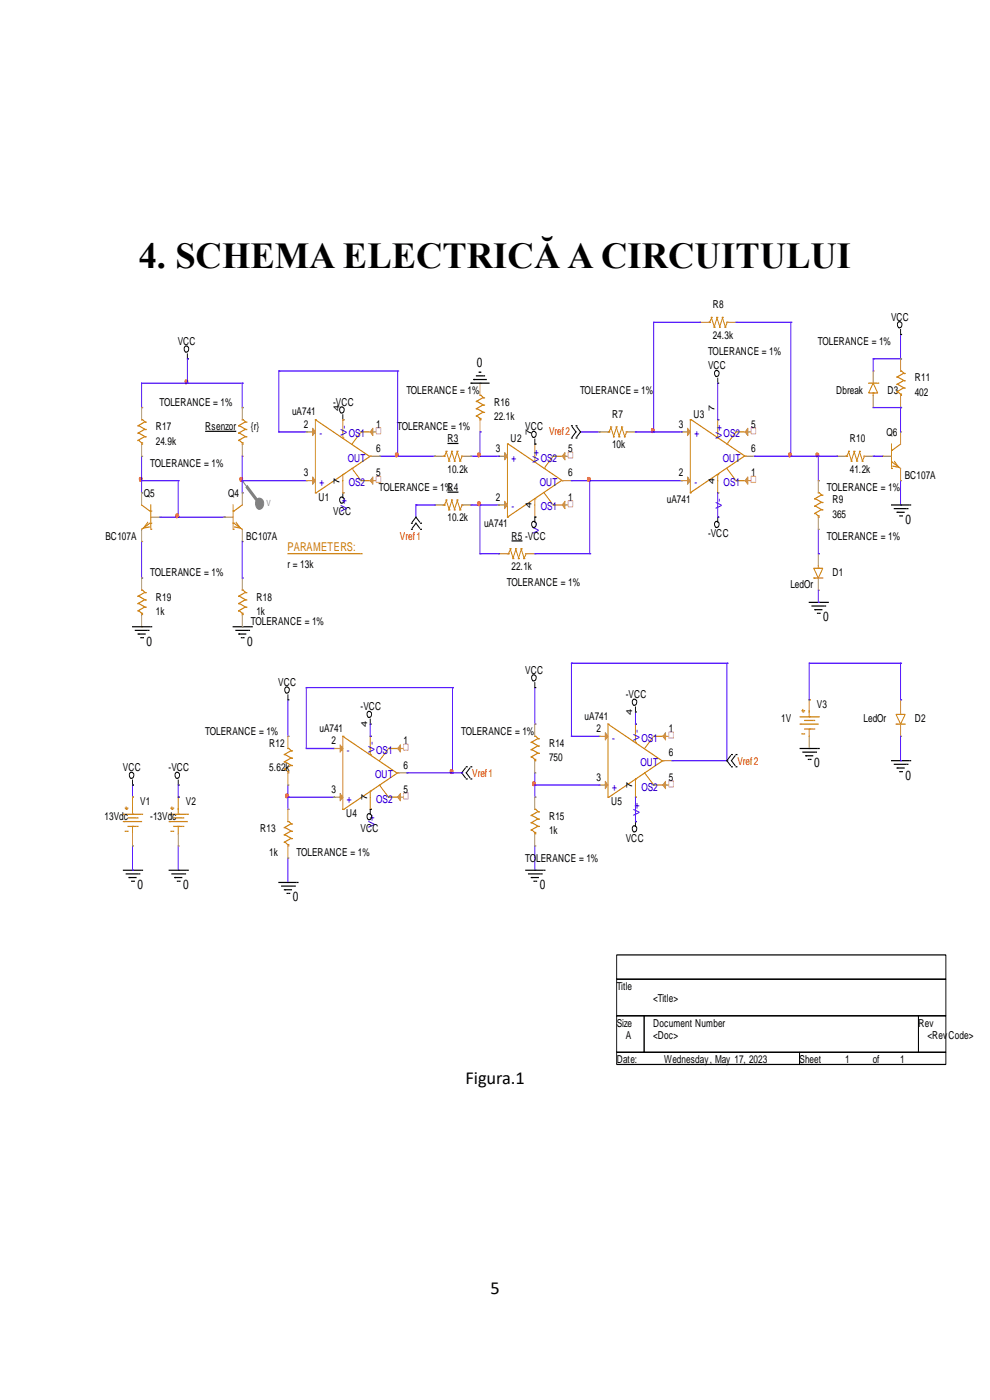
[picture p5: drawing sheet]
<svg xmlns="http://www.w3.org/2000/svg" width="210mm" height="297mm" viewBox="0 0 210 297" stroke-linecap="round" stroke-linejoin="round" font-family="sans-serif">
<defs><g id="words">
<text font-size="7.7" x="29.4" y="56.9">4. SCHEMA ELECTRICĂ A CIRCUITULUI</text>
<g font-size="3.9">
<text x="98.7" y="230.1">Figura.1</text>
<text x="104.1" y="274.5">5</text>
</g>
<g font-size="2.8">
<text x="101.1" y="77.8">0</text>
<text x="192.1" y="111.1">0</text>
<text x="174.7" y="131.8">0</text>
<text x="31.1" y="137">0</text>
<text x="52.4" y="137">0</text>
<text x="172.7" y="162.8">0</text>
<text x="192.1" y="165.4">0</text>
<text x="29.2" y="188.6">0</text>
<text x="38.9" y="188.6">0</text>
<text x="62.2" y="191.2">0</text>
<text x="114.5" y="188.6">0</text>
</g>
<text font-size="2.6" fill="#cc8006" x="61" y="116.8">PARAMETERS:</text>
<g font-size="2.3">
<text x="151.2" y="65.4">R8</text>
<text x="151.2" y="71.9">24.3k</text>
<text x="189" y="68">VCC</text>
<text x="37.7" y="73.2">VCC</text>
<text x="150.2" y="75.2">TOLERANCE = 1%</text>
<text x="173.5" y="73.2">TOLERANCE = 1%</text>
<text x="86.2" y="83.5">TOLERANCE = 1%</text>
<text x="123.1" y="83.5">TOLERANCE = 1%</text>
<text x="150.2" y="78.3">VCC</text>
<text x="177.4" y="83.5">Dbreak</text>
<text x="188.2" y="83.5">D3</text>
<text x="194.1" y="80.9">R11</text>
<text x="33.8" y="86.1">TOLERANCE = 1%</text>
<text x="62" y="88.1">uA741</text>
<text x="70.7" y="86.1">-VCC</text>
<text x="104.8" y="86.1">R16</text>
<text x="104.8" y="89.2">22.1k</text>
<text x="129.8" y="88.7">R7</text>
<text x="147.1" y="88.7">U3</text>
<text x="194.1" y="84">402</text>
<text x="33.1" y="91.2">R17</text>
<text x="33.1" y="94.3">24.9k</text>
<text x="43.5" y="91.2">Rsenzor</text>
<text x="53.2" y="91.2">{r}</text>
<text x="64.5" y="90.7">2</text>
<text x="79.8" y="95.9">6</text>
<text x="79.8" y="90.7">1</text>
<text x="84.3" y="91.2">TOLERANCE = 1%</text>
<text x="94.9" y="93.8">R3</text>
<text x="105.2" y="95.9">3</text>
<text x="108.3" y="93.8">U2</text>
<text x="111.4" y="91.2">VCC</text>
<text x="120.5" y="95.9">5</text>
<text x="129.8" y="95.1">10k</text>
<text x="144" y="90.7">3</text>
<text x="159.3" y="95.9">6</text>
<text x="159.3" y="90.7">5</text>
<text x="180.3" y="93.8">R10</text>
<text x="188" y="92.5">Q6</text>
<text x="31.9" y="99">TOLERANCE = 1%</text>
<text x="64.5" y="101.1">3</text>
<text x="79.8" y="101.1">5</text>
<text x="94.9" y="100.3">10.2k</text>
<text x="120.5" y="101.1">6</text>
<text x="144" y="101.1">2</text>
<text x="159.3" y="101.1">1</text>
<text x="180.3" y="100.3">41.2k</text>
<text x="191.9" y="101.6">BC107A</text>
<text x="30.5" y="105.4">Q5</text>
<text x="48.4" y="105.4">Q4</text>
<text x="67.6" y="106.2">U1</text>
<text x="80.4" y="104.2">TOLERANCE = 1%R4</text>
<text x="105.2" y="106.2">2</text>
<text x="120.5" y="106.2">1</text>
<text x="141.5" y="106.7">uA741</text>
<text x="175.4" y="104.2">TOLERANCE = 1%</text>
<text x="176.6" y="106.7">R9</text>
<text x="70.7" y="109.3">VCC</text>
<text x="94.9" y="110.6">10.2k</text>
<text x="102.7" y="111.9">uA741</text>
<text x="150.2" y="114">-VCC</text>
<text x="176.6" y="109.8">365</text>
<text x="22.4" y="114.5">BC107A</text>
<text x="52.3" y="114.5">BC107A</text>
<text x="108.5" y="114.5">R5 -VCC</text>
<text x="175.4" y="114.5">TOLERANCE = 1%</text>
<text x="31.9" y="122.2">TOLERANCE = 1%</text>
<text x="61" y="120.4">r = 13k</text>
<text x="107.5" y="124.3">TOLERANCE = 1%</text>
<text x="108.5" y="120.9">22.1k</text>
<text x="167.7" y="124.8">LedOr</text>
<text x="176.6" y="122.2">D1</text>
<text x="33.1" y="127.4">R19</text>
<text x="33.1" y="130.5">1k</text>
<text x="54.4" y="127.4">R18</text>
<text x="54.4" y="130.5">1k</text>
<text x="53.2" y="132.6">TOLERANCE = 1%</text>
<text x="111.4" y="142.9">VCC</text>
<text x="59" y="145.5">VCC</text>
<text x="132.8" y="148.1">-VCC</text>
<text x="43.5" y="155.8">TOLERANCE = 1%</text>
<text x="67.8" y="155.3">uA741</text>
<text x="76.5" y="150.7">-VCC</text>
<text x="97.8" y="155.8">TOLERANCE = 1%</text>
<text x="124" y="152.7">uA741</text>
<text x="126.6" y="155.3">2</text>
<text x="141.9" y="155.3">1</text>
<text x="165.7" y="153.2">1V</text>
<text x="173.3" y="150.1">V3</text>
<text x="183.2" y="153.2">LedOr</text>
<text x="194.1" y="153.2">D2</text>
<text x="57.1" y="158.4">R12</text>
<text x="70.3" y="157.9">2</text>
<text x="85.6" y="157.9">1</text>
<text x="116.5" y="158.4">R14</text>
<text x="116.5" y="161.5">750</text>
<text x="141.9" y="160.5">6</text>
<text x="26.1" y="163.6">VCC</text>
<text x="35.8" y="163.6">-VCC</text>
<text x="57.1" y="163.6">5.62k</text>
<text x="85.6" y="163.1">6</text>
<text x="126.6" y="165.6">3</text>
<text x="141.9" y="165.6">5</text>
<text x="22.2" y="173.9">13Vdc</text>
<text x="29.8" y="170.8">V1</text>
<text x="31.9" y="173.9">-13Vdc</text>
<text x="39.5" y="170.8">V2</text>
<text x="70.3" y="168.2">3</text>
<text x="73.4" y="173.4">U4</text>
<text x="85.6" y="168.2">5</text>
<text x="116.5" y="173.9">R15</text>
<text x="129.7" y="170.8">U5</text>
<text x="55.2" y="176.5">R13</text>
<text x="76.5" y="176.5">VCC</text>
<text x="116.5" y="177">1k</text>
<text x="132.8" y="178.6">VCC</text>
<text x="57.1" y="181.7">1k</text>
<text x="62.9" y="181.7">TOLERANCE = 1%</text>
<text x="111.4" y="182.9">TOLERANCE = 1%</text>
<text x="130.8" y="210.1">Title</text>
<text x="138.6" y="212.7">&lt;Title&gt;</text>
<text x="130.8" y="217.8">Size</text>
<text x="132.8" y="220.4">A</text>
<text x="138.6" y="217.8">Document Number</text>
<text x="138.6" y="220.4">&lt;Doc&gt;</text>
<text x="194.8" y="217.8">Rev</text>
<text x="196.8" y="220.4">&lt;RevCode&gt;</text>
<text x="130.8" y="225.6">Date:</text>
<text x="140.9" y="225.6">Wednesday, May 17, 2023</text>
<text x="169.6" y="225.6">Sheet</text>
<text x="179.3" y="225.6">1</text>
<text x="185.1" y="225.6">of</text>
<text x="191" y="225.6">1</text>
</g>
<g font-size="2.3" fill="#00c">
<text x="67.8" y="92.8">-</text>
<text x="74" y="92.8">OS1</text>
<text x="147.3" y="92.8">+</text>
<text x="153.5" y="92.8">OS2</text>
<text x="73.8" y="98">OUT</text>
<text x="108.5" y="98">+</text>
<text x="114.7" y="98">OS2</text>
<text x="153.3" y="98">OUT</text>
<text x="67.8" y="103.1">+</text>
<text x="74" y="103.1">OS2</text>
<text x="114.5" y="103.1">OUT</text>
<text x="147.3" y="103.1">-</text>
<text x="153.5" y="103.1">OS1</text>
<text x="108.5" y="108.3">-</text>
<text x="114.7" y="108.3">OS1</text>
<text x="73.6" y="160">-</text>
<text x="79.8" y="160">OS1</text>
<text x="129.8" y="157.4">-</text>
<text x="136.1" y="157.4">OS1</text>
<text x="79.6" y="165.1">OUT</text>
<text x="129.8" y="167.7">+</text>
<text x="135.9" y="162.5">OUT</text>
<text x="136.1" y="167.7">OS2</text>
<text x="73.6" y="170.3">+</text>
<text x="79.8" y="170.3">OS2</text>
</g>
<g font-size="2.3" fill="#f00">
<text x="116.5" y="92.3">Vref2</text>
<text x="84.8" y="114.5">Vref1</text>
<text x="100.2" y="164.9">Vref1</text>
<text x="156.4" y="162.3">Vref2</text>
</g>
<text font-size="1.8" fill="#808080" x="56.5" y="107.3">V</text>
<g font-size="1.7">
<text x="72" y="87.1" transform="rotate(-90 72 87.1)">4</text>
<text x="151.6" y="87.1" transform="rotate(-90 151.6 87.1)">7</text>
<text x="112.8" y="92.3" transform="rotate(-90 112.8 92.3)">7</text>
<text x="72" y="102.6" transform="rotate(-90 72 102.6)">7</text>
<text x="112.8" y="107.8" transform="rotate(-90 112.8 107.8)">4</text>
<text x="151.6" y="102.6" transform="rotate(-90 151.6 102.6)">4</text>
<text x="77.9" y="154.3" transform="rotate(-90 77.9 154.3)">4</text>
<text x="134.1" y="151.7" transform="rotate(-90 134.1 151.7)">4</text>
<text x="134.1" y="167.2" transform="rotate(-90 134.1 167.2)">7</text>
<text x="77.9" y="169.8" transform="rotate(-90 77.9 169.8)">7</text>
</g>
<g font-size="1.7" fill="#00c">
<text x="73.6" y="92.5" transform="rotate(-90 73.6 92.5)">V-</text>
<text x="153.1" y="93.1" transform="rotate(-90 153.1 93.1)">V+</text>
<text x="114.3" y="98.2" transform="rotate(-90 114.3 98.2)">V+</text>
<text x="73.6" y="108.5" transform="rotate(-90 73.6 108.5)">V+</text>
<text x="114.3" y="113.2" transform="rotate(-90 114.3 113.2)">V-</text>
<text x="153.1" y="108" transform="rotate(-90 153.1 108)">V-</text>
<text x="79.4" y="159.7" transform="rotate(-90 79.4 159.7)">V-</text>
<text x="135.7" y="157.1" transform="rotate(-90 135.7 157.1)">V-</text>
<text x="135.7" y="173.1" transform="rotate(-90 135.7 173.1)">V+</text>
<text x="79.4" y="175.7" transform="rotate(-90 79.4 175.7)">V+</text>
</g>
</g></defs>
<path d="M191 71h.1M191 71.2v4.9M51.4 81.3v4.9M51.4 86.5h.1M101.8 107.1h3.7M105.7 107.1h.1M61.1 148.5v7.5M61.1 156.2h.1" fill="none" stroke="#4200ff" stroke-width=".22"/>
<g fill="none" stroke="#cc8006" stroke-width=".22">
<path d="M150.3 68.4h.1M150.5 68.4h.1M150.9 67.4h.1M150.9 67.4l.6 1.8M150.9 67.6l-.4 .8M151.5 69.4h.1M152.1 67.4h.1M152.1 67.4l.5 1.8M152.1 67.6l-.6 1.8M152.6 69.4h.1M153.2 67.4h.1M153.2 67.4l.6 1.8"/>
<path d="M153.2 67.6l-.6 1.8M153.8 69.4h.1M154.2 68.4h.1M154.2 68.6l-.4 .8M184.3 81.3h1.7M185.2 81.3l1 2.1h-1.9zM185.2 83.4h.1M185.2 83.6v.3M186.2 81.3h.1M129 153.6h.1M129 153.6l11.4 7.8M129 153.9v15.2"/>
<path d="M134.8 153.6h.1M134.8 153.9v3.3M134.8 157.5h.1M138.5 156.5l-1.8 2.3M138.7 156.2h.1M138.7 156.2h1.7M140.6 156.2h.1M129 169.1h.1M134.8 165.3h.1M134.8 165.5v3.4M134.8 169.1h.1M136.7 164h.1"/>
<path d="M136.9 164.2l1.8 2.3h1.7M140.6 161.4h.1M140.6 161.4l-11.4 7.7M140.6 166.5h.1"/>
</g>
<g fill="none" stroke="#a84" stroke-width=".22">
<path d="M148.4 68.4h.1M148.6 68.4h1.7M154.2 68.4h1.7M156.1 68.4h.1M185.2 78.7h.1M185.2 79v2.3M185.2 83.9v2.3M185.2 86.5h.1M127 156.2h.1M127.2 156.2h1.8M134.8 153.6h.1M140.6 156.2h1.8"/>
<path d="M142.6 156.2h.1M127 166.5h.1M127.2 166.5h1.8M134.8 169.1h.1M140.6 161.4h1.8M142.6 161.4h.1"/>
</g>
<g fill="#a84" stroke="#a84" stroke-width=".22">
<path d="M128.4 165.8l.6 .7-.6 .8z"/>
<path d="M128.4 155.4l.6 .8-.6 .8z"/>
<path d="M141.2 155.4v1.6l-.6-.8z"/>
</g>
<path d="M141.9 155.3h.9v1.3h-.9z" fill-rule="evenodd" fill="#fff" stroke="#ff69b4" stroke-width=".22"/>
<path d="M141.2 165.8v1.5l-.6-.8z" fill="#a84" stroke="#a84" stroke-width=".22"/>
<path d="M140.6 166.5h1.8M142.6 166.5h.1" fill="none" stroke="#a84" stroke-width=".22"/>
<path d="M141.9 165.6h.9v1.3h-.9z" fill-rule="evenodd" fill="#fff" stroke="#ff69b4" stroke-width=".22"/>
<g fill="none" stroke="#4200ff" stroke-width=".22">
<path d="M156.1 68.4h11.5M167.8 68.4h.1M39.7 81.3h11.5M51.4 81.3h.1M80.5 96.8h3.7M84.4 96.8h.1M84.4 96.8h7.5M92.1 96.8h.1M99.9 96.8h1.7M101.8 96.8h.1M173.6 96.8v4.9M30 102v2.3"/>
<path d="M30 104.5h.1M30 114.9v7.5M125.1 102h19.2M144.5 102h.1M173.6 102h.1M191 102v4.9M191 107.1h.1M30 122.6h.1M37.8 179.5v4.9M61.1 166.5v2.4M61.1 169.1h.1M113.5 164v2.3"/>
<path d="M113.5 166.5h.1M113.5 179.5v4.9M142.6 161.4h11.4M154.2 161.4h.1M37.8 184.6h.1M61.1 182v5M61.1 187.2h.1M113.5 184.6h.1"/>
</g>
<g fill="#f00" stroke="#f00" stroke-width=".22">
<path d="M173.1 96.2h.5a.49 .49 0 0 1-.3 .7l-.2-.2z" fill-rule="evenodd"/>
<circle cx="39.6" cy="81" r=".35"/>
<circle cx="29.9" cy="101.7" r=".35"/>
</g>
<g fill="none" stroke="#cc8006" stroke-width=".22">
<path d="M101 85.2h.1M101 86.7h.1M101 88.3h.1M101.2 85.2l1.4 .7M101.2 86.7l1.4 .8M101.2 88.3l.6 .5M101.8 83.9h.1M101.8 88.8h.1M101.8 89h.1M102 83.9l.6 .5M102.4 84.4l-1.4 .8M102.4 85.9l-1.4 .8"/>
<path d="M102.4 87.5l-1.4 .8M102.6 84.4h.1M102.6 85.9h.1M102.6 87.5h.1M146.4 89h.1M146.4 89v15.3M146.6 89l11.5 7.8M152.3 89h.1M152.3 89.3v3.4M152.3 92.9h.1M154.2 94.2h.1M154.2 99.4l1.7 2.3"/>
<path d="M157.9 91.6h-1.8l-1.7 2.4M157.9 96.8l-11.5 7.7M158.1 91.6h.1M158.1 96.8h.1M94.1 107.1h.1M94.3 107.1h.1M94.6 106.1h.1M94.6 106.1l.6 1.8M94.6 106.3l-.3 .8M95.2 108.2h.1M95.8 106.1h.1M95.8 106.1l.6 1.8"/>
<path d="M95.8 106.3l-.6 1.9M96.4 108.2h.1M97 106.1h.1M97 106.1l.6 1.8M97 106.3l-.6 1.9M97.6 108.2h.1M97.9 107.1h.1M97.9 107.4l-.3 .8M146.4 104.5h.1M152.3 100.7h.1M152.3 100.9v3.4M152.3 104.5h.1"/>
<path d="M156.1 102h.1M156.1 102h1.8M158.1 102h.1M29.3 126.5h.1M29.3 128.1h.1M29.3 129.6h.1M29.5 126.5l1.3 .8M29.5 128.1l1.3 .7M29.5 129.6l.5 .5M30 125.2h.1M30 130.1h.1M30 130.4h.1"/>
<path d="M30.2 125.2l.6 .5M30.6 125.7l-1.3 .8M30.6 127.3l-1.3 .8M30.6 128.8l-1.3 .8M30.8 125.7h.1M30.8 127.3h.1M30.8 128.8h.1M172.6 120.6h2l-1 2zM172.6 122.6h.1M172.8 122.6h1.8M173.6 120v.3M173.6 120.6h.1"/>
</g>
<g fill="none" stroke="#a84" stroke-width=".22">
<path d="M101.8 81.3h.1M101.8 81.5v2.4M101.8 89v2.4M101.8 91.6h.1M144.5 91.6h.1M144.7 91.6h1.7M152.3 89h.1M158.1 96.8h1.7M160 96.8h.1M92.1 107.1h.1M92.3 107.1h1.8M97.9 107.1h1.8"/>
<path d="M99.9 107.1h.1M144.5 102h.1M144.7 102h1.7M152.3 104.5h.1M158.1 102h1.7M160 102h.1M173.6 117.5h.1M173.6 117.7v2.3M30 122.6h.1M30 122.9v2.3M30 130.4v2.3M30 133h.1"/>
<path d="M173.6 122.6v2.4M173.6 125.2h.1"/>
</g>
<path d="M39.3 73.5a.61 .61 0 0 1 .8 .5 .61 .61 0 0 1-.8 .7l-.1-.2a.87 .87 0 0 1 .1-1zM39.7 75.1v.8M39.7 76.1h.1M94.9 104.4h2.4" fill="none" stroke="#000" stroke-width=".22"/>
<g fill="#a84" stroke="#a84" stroke-width=".22">
<path d="M145.9 90.9l.5 .7-.5 .8z"/>
<path d="M145.9 101.2l.5 .8-.5 .7z"/>
<path d="M158.7 101.2v1.5l-.6-.7z"/>
</g>
<path d="M159.3 101.1h1v1.2h-1z" fill-rule="evenodd" fill="#fff" stroke="#ff69b4" stroke-width=".22"/>
<path d="M158.7 90.9v1.5l-.6-.8z" fill="#a84" stroke="#a84" stroke-width=".22"/>
<path d="M158.1 91.6h1.7M160 91.6h.1" fill="none" stroke="#a84" stroke-width=".22"/>
<path d="M159.3 90.7h1v1.3h-1z" fill-rule="evenodd" fill="#fff" stroke="#ff69b4" stroke-width=".22"/>
<g fill="none" stroke="#000" stroke-width=".22">
<path d="M43.5 91.5h6.6M72.2 86.4a.61 .61 0 0 1 .8 .6 .61 .61 0 0 1-.7 .6l-.1-.2a.87 .87 0 0 1 0-1zM72.7 88v.8M72.7 89h.1M72.2 105.5a.61 .61 0 0 1 .8 .6 .61 .61 0 0 1-.7 .6l-.1-.2a.88 .88 0 0 1 0-1zM72.7 104.5h.1M72.7 104.8v.8M108.5 114.8h2.3M60.6 145.8a.61 .61 0 0 1 .8 .6 .61 .61 0 0 1-.8 .6l-.1-.2a.89 .89 0 0 1 .1-1zM61.1 147.4v.8M61.1 148.5h.1M78.1 151a.6 .6 0 0 1 .7 .5 .6 .6 0 0 1-.7 .7l-.1-.2a.86 .86 0 0 1 .1-1z"/>
<path d="M78.5 152.6v.8M78.5 153.6h.1M189.1 161.4h3.7M189.7 162.1h2.5M190.3 162.9h.1M190.5 162.9h1.3M190.9 163.7h.1M191.2 163.7h.1M192.4 162.1h.1M193 161.4h.1M26.2 184.6h3.7M26.8 185.4h2.5"/>
<path d="M27.3 186.2h.1M27.5 186.2h1.4M27.9 187h.2M28.3 187h.1M29.5 185.4h.1M30 184.6h.1M111.5 184.6h3.7M112.1 185.4h2.5M112.7 186.2h.1M112.9 186.2h1.3M113.3 187h.2M113.6 187h.1"/>
<path d="M114.8 185.4h.1M115.4 184.6h.1"/>
</g>
<g fill="none" stroke="#4200ff" stroke-width=".22">
<path d="M138.7 68.4h9.5M148.4 68.4h.1M185.2 76.1h5.7M191 76.1h.1M30 81.3v4.9M30 86.5h.1M30 96.8v4.9M123.2 91.6h3.6M127 91.6h.1M30 102h.1M30 102h7.6M37.8 102h.1"/>
<path d="M88.2 107.1h.1M88.2 107.4v2.3M99.9 107.1h1.7M101.8 107.1h.1M113.5 145.9v7.5M113.5 153.6h.1M154.2 140.7h.1M154.2 141v20.4M61.1 171.7h.1M70.6 169.1h-9.5v2.4M70.8 169.1h.1"/>
</g>
<g fill="none" stroke="#cc8006" stroke-width=".22">
<path d="M50.6 90.3h.1M50.6 91.9h.1M50.6 93.4h.1M50.8 90.3l1.4 .8M50.8 91.9l1.4 .8M50.8 93.4l.6 .6M51.4 89h.1M51.4 94h.1M51.4 94.2h.1M51.6 89l.6 .6M52 89.6l-1.4 .7M52 91.1l-1.4 .8"/>
<path d="M52 92.7l-1.4 .7M52.2 89.6h.1M52.2 91.1h.1M52.2 92.7h.1M107.6 94.2h.1M107.6 94.2v15.3M107.8 94.2l11.5 7.8M113.5 94.2h.1M113.5 94.5v3.3M113.5 98.1h.1M115.4 99.4h.1M119.1 96.8h-1.8l-1.7 2.3"/>
<path d="M119.3 96.8h.1M129 91.6h.1M129.2 91.6h.1M129.6 90.6h.1M129.6 90.6l.5 1.8M129.6 90.9l-.4 .7M130.1 92.7h.1M130.7 90.6h.1M130.7 90.6l.6 1.8M130.7 90.9l-.6 1.8M131.3 92.7h.1M131.9 90.6h.1"/>
<path d="M131.9 90.6l.6 1.8M131.9 90.9l-.6 1.8M132.5 92.7h.1M132.9 91.6h.1M132.9 91.9l-.4 .8M189.1 94.2v4.9M189.1 95.5h.1M189.1 98.1h.1M189.1 99.4h.1M189.3 98.1l1.7 1.3M189.7 97.8l1 1.3-1.4-.2M191 94.2l-1.7 1.3"/>
<path d="M107.6 109.7h.1M107.6 117.5h.1M107.8 117.5h.1M108.2 116.4h.1M108.2 116.4l.6 1.8M108.2 116.7l-.4 .8M108.8 118.5h.1M109.4 116.4h.1M109.4 116.4l.6 1.8M109.4 116.7l-.6 1.8M110 118.5h.1M110.5 116.4h.1"/>
<path d="M110.5 116.4l.6 1.8M110.5 116.7l-.5 1.8M111.1 118.5h.1M111.5 117.5h.1M111.5 117.7l-.4 .8M113.5 105.8h.1M113.5 106.1v3.4M113.5 109.7h.1M115.4 104.5l1.7 2.4M117.3 107.1h.1M117.3 107.1h1.8M119.1 102l-11.5 7.7"/>
<path d="M119.3 102h.1M119.3 107.1h.1M169.7 152.1h3.7M169.7 153.6h.1M169.9 153.6h3.7M170.1 155.7h.2M170.3 150.5v.3h-.2M170.3 151h.1M170.5 150.8h.1M170.5 155.7h.1M170.7 152.8h1.7M170.7 154.7h1.7"/>
<path d="M171.7 148.5h.1M171.7 148.7v3.1M171.7 152.1h.1M171.7 154.7h.1M171.7 154.9v1.3M172.6 152.8h.1M172.6 154.7h.1M173.6 152.1h.1M190.1 151.6h1.9l-1 2zM190.1 153.6h.1M190.3 153.6h1.7M191 151v.3"/>
<path d="M191 151.6h.1M35.9 172.7h3.7M35.9 174.3h.1M36.1 174.3h3.6M36.3 176.4h.2M36.5 171.2v.3h-.2M36.5 171.7h.1M36.6 171.5h.1M36.6 176.4h.1M36.8 173.5h1.8M36.8 175.3h1.8M37.8 169.1h.1"/>
<path d="M37.8 169.4v3.1M37.8 172.7h.1M37.8 175.3h.1M37.8 175.6v1.3M38.8 173.5h.1M38.8 175.3h.1M39.7 172.7h.1"/>
</g>
<g fill="none" stroke="#a84" stroke-width=".22">
<path d="M51.4 86.5h.1M51.4 86.7v2.3M51.4 94.2v2.3M51.4 96.8h.1M105.7 96.8h.1M105.9 96.8h1.7M113.5 94.2h.1M127 91.6h.1M127.2 91.6h1.8M132.9 91.6h1.7M134.8 91.6h.1M187.2 96.8h.1"/>
<path d="M187.4 96.8h1.7M191 91.6h.1M191 91.9v2.3M191 99.4v2.3M105.7 107.1h.1M105.7 117.5h.1M105.9 107.1h1.7M105.9 117.5h1.7M111.5 117.5h1.8M113.5 109.7h.1M113.5 117.5h.1M119.3 102h1.7"/>
<path d="M119.3 107.1h1.7M121.2 102h.1M121.2 107.1h.1M191 102h.1M171.7 148.5h.1M171.7 156.2v2.3M171.7 158.8h.1M191 148.5h.1M191 148.7v2.3M191 153.6v2.4M191 156.2h.1M37.8 169.1h.1"/>
<path d="M37.8 176.9v2.3M37.8 179.5h.1"/>
</g>
<circle cx="60.9" cy="168.8" r=".35" fill="#f00" stroke="#f00" stroke-width=".22"/>
<g fill="#a84" stroke="#a84" stroke-width=".22">
<path d="M107.1 96l.5 .8-.5 .8z"/>
<path d="M107.1 106.3l.5 .8-.5 .8z"/>
<path d="M119.9 106.3v1.6l-.6-.8z"/>
</g>
<path d="M120.5 106.2h1v1.3h-1z" fill-rule="evenodd" fill="#fff" stroke="#ff69b4" stroke-width=".22"/>
<path d="M119.9 96v1.6l-.6-.8z" fill="#a84" stroke="#a84" stroke-width=".22"/>
<path d="M119.3 96.8h1.7M121.2 96.8h.1" fill="none" stroke="#a84" stroke-width=".22"/>
<path d="M120.5 95.9h1v1.3h-1z" fill-rule="evenodd" fill="#fff" stroke="#ff69b4" stroke-width=".22"/>
<path d="M171.7 127.8h3.6M172.2 128.6h2.6M172.8 129.3h.1M173 129.3h1.4M173.4 130.1h.2M173.8 130.1h.1M174.9 128.6h.1M175.5 127.8h.1" fill="none" stroke="#000" stroke-width=".22"/>
<path d="M138.7 68.4h.1M138.7 68.6v23M30 81.3h9.6M39.7 81.3h.1M51.4 102h.1M51.6 102h13.4M113.5 117.5h11.4M125.1 117.5h.1M96 145.9h.1M96 146.1v17.9M171.7 140.7h.1M171.7 141v7.5" fill="none" stroke="#4200ff" stroke-width=".22"/>
<g fill="#f00" stroke="#f00" stroke-width=".22">
<circle cx="51.2" cy="101.7" r=".35"/>
<circle cx="95.8" cy="163.7" r=".35"/>
<circle cx="138.5" cy="91.3" r=".35"/>
</g>
<g fill="none" stroke="#cc8006" stroke-width=".22">
<path d="M179.4 96.8h.1M179.6 96.8h.1M180 95.8h.1M180 95.8l.6 1.8M180 96l-.4 .8M180.6 97.8h.1M181.2 95.8h.1M181.2 95.8l.5 1.8M181.2 96l-.6 1.8M181.7 97.8h.1M182.3 95.8h.1M182.3 95.8l.6 1.8"/>
<path d="M182.3 96l-.6 1.8M182.9 97.8h.1M183.3 96.8h.1M183.3 97.1l-.4 .7M72.7 156.2h.1M72.7 156.2l11.5 7.8M72.7 156.5v15.2M78.5 156.2h.1M78.5 156.5v3.3M82.2 159.1l-1.7 2.3M82.4 158.8h.1M82.4 158.8h1.8"/>
<path d="M84.4 158.8h.1M72.7 171.7h.1M78.5 160.1h.1M78.5 167.8h.1M78.5 168.1v3.4M78.5 171.7h.1M80.5 166.5h.1M80.7 166.8l1.7 2.3h1.8M84.4 164h.1M84.4 164l-11.5 7.7M84.4 169.1h.1"/>
</g>
<g fill="none" stroke="#a84" stroke-width=".22">
<path d="M177.5 96.8h.1M177.7 96.8h1.7M183.3 96.8h1.7M185.2 96.8h.1M70.8 158.8h.1M71 158.8h1.7M78.5 156.2h.1M84.4 158.8h1.7M86.3 158.8h.1M70.8 169.1h.1M71 169.1h1.7M78.5 171.7h.1"/>
<path d="M84.4 164h1.7M86.3 164h.1"/>
</g>
<g fill="#a84" stroke="#a84" stroke-width=".22">
<path d="M72.1 168.3l.6 .8-.6 .8z"/>
<path d="M72.1 158l.6 .8-.6 .8z"/>
<path d="M84.9 158v1.6l-.5-.8z"/>
</g>
<path d="M85.6 157.9h1v1.3h-1z" fill-rule="evenodd" fill="#fff" stroke="#ff69b4" stroke-width=".22"/>
<path d="M84.9 168.3v1.6l-.5-.8z" fill="#a84" stroke="#a84" stroke-width=".22"/>
<path d="M84.4 169.1h1.7M86.3 169.1h.1" fill="none" stroke="#a84" stroke-width=".22"/>
<path d="M85.6 168.2h1v1.3h-1z" fill-rule="evenodd" fill="#fff" stroke="#ff69b4" stroke-width=".22"/>
<g fill="none" stroke="#4200ff" stroke-width=".22">
<path d="M39.7 76.1h.1M39.7 76.4v4.9M59.1 78.7h.1M59.1 78.7h25.1M59.1 79v12.6M84.4 78.7h.1M167.8 68.4v28.1M185.2 76.1h.1M185.2 76.4v2.3M51.4 96.8v4.9M59.1 91.6h.1M59.3 91.6h5.7"/>
<path d="M101.8 91.6h.1M101.8 91.9v4.9h3.7M105.7 96.8h.1M134.8 91.6h3.7M138.7 91.6h.1M138.7 91.6h5.6M144.5 91.6h.1M152.3 81.3v7.5M152.3 89h.1M160 96.8h7.6M167.8 96.8h.1M167.8 96.8h5.6"/>
<path d="M173.6 96.8h.1M173.6 96.8h3.7M177.5 96.8h.1M185.2 86.5h5.7M185.2 96.8h.1M185.4 96.8h1.8M191 86.5h.1M33.9 109.7h3.7M37.8 102v7.5M37.8 109.7h.1M51.4 102h.1M88.2 107.1h3.7"/>
<path d="M92.1 107.1h.1M101.8 107.1v10.1M101.8 117.5h.1M101.8 117.5h3.7M105.7 117.5h.1M121.2 102h3.7M125.1 102h.1M152.3 104.5v5M152.3 109.7h.1M173.6 112.3v4.9M173.6 117.5h.1M173.6 125.2v2.3"/>
<path d="M173.6 127.8h.1M65 145.9h30.8M65 158.8h.1M65.2 158.8h5.6M78.5 153.6v2.4M78.5 156.2h.1M96 145.9h.1M121.2 140.7h.1M121.2 140.7h32.8M121.2 141v15.2M121.2 156.2h.1M121.4 156.2h5.6"/>
<path d="M134.8 151v2.4M134.8 153.6h.1M154.2 140.7h.1M171.7 140.7h19.2M191 140.7h.1M191 140.7v7.5M191 148.5h.1M191 156.2v4.9M28.1 166.5h.1M28.1 166.8v2.3M28.1 179.5v4.9M37.8 166.5v2.4"/>
<path d="M37.8 169.1h.1M86.3 164h9.5M96 164h.1M96 164h1.7M97.9 164h.1M113.5 169.1h.1M126.8 166.5h-13.3v2.4M127 166.5h.1M134.8 169.1v4.9M134.8 174.3h.1M191 161.4h.1M28.1 184.6h.1"/>
</g>
<path d="M54.4 106a.93 .93 0 0 1 1.3 0 .93 .93 0 0 1 .2 1.2 .83 .83 0 0 1-.8 .8 .83 .83 0 0 1-.9-.8v-.5z" fill-rule="evenodd" fill="#808080" stroke="#808080" stroke-width=".22"/>
<path d="M51.4 102h.1M51.6 102.2l3.7 4.9" fill="none" stroke="#808080" stroke-width=".22"/>
<path d="M52.3 103.1l2.9 3.9" fill="none" stroke="#808080" stroke-width=".67" stroke-linecap="butt"/>
<g fill="none" stroke="#000" stroke-width=".22">
<path d="M101 79.7h1.4M101.6 79h.1M101.8 79h.2M102.6 79.7h.1M151.8 78.7a.6 .6 0 0 1 .8 .5 .6 .6 0 0 1-.8 .6l-.1-.1a.86 .86 0 0 1 .1-1zM190.6 68.3a.6 .6 0 0 1 .8 .6 .6 .6 0 0 1-.8 .6l-.1-.1a.86 .86 0 0 1 .1-1.1zM191 69.9v.8M191 71h.1M94.9 94.1h2.4M99.9 81.3h.1M100.1 81.3h3.7M100.5 80.5h.1"/>
<path d="M100.7 80.5h2.5M113 91.6a.61 .61 0 0 1 .8 .5 .61 .61 0 0 1-.8 .6l-.1-.1a.87 .87 0 0 1 .1-1zM113.5 93.2v.8M113.5 94.2h.1M121.2 90.3h.1M121.2 92.9h.1M121.4 90.6l.8 1-.8 1.1M122.2 90.3h.1M122.2 92.9h.1M122.4 90.6l.8 1-.8 1.1M152.3 80.3v.7M152.3 81.3h.1"/>
<path d="M87.3 111h.1M87.3 112.3h.1M87.5 110.7l.7-1 .8 1M87.5 112l.7-1 .8 1M89.2 111h.1M89.2 112.3h.1M113 110.7a.6 .6 0 0 1 .8 .5 .6 .6 0 0 1-.8 .7l-.1-.2a.87 .87 0 0 1 .1-1zM113.5 109.7h.1M113.5 110v.7M151.8 110.7a.6 .6 0 0 1 .8 .5 .6 .6 0 0 1-.8 .7l-.1-.2a.86 .86 0 0 1 .1-1zM152.3 109.7h.1M152.3 110v.7"/>
<path d="M189.1 107.1h3.7M189.7 107.9h2.5M190.3 108.7h.1M190.5 108.7h1.3M190.9 109.5h.1M191.2 109.5h.1M192.4 107.9h.1M193 107.1h.1M49.4 133h3.7M50 133.7h2.5M50.6 134.5h.1M50.8 134.5h1.4"/>
<path d="M51.2 135.3h.2M51.6 135.3h.1M52.7 133.7h.1M53.3 133h.1M113 143.2a.61 .61 0 0 1 .8 .6 .61 .61 0 0 1-.8 .6l-.1-.1a.87 .87 0 0 1 .1-1.1zM113.5 144.8v.8M113.5 145.9h.1M134.3 148.4a.6 .6 0 0 1 .8 .6 .6 .6 0 0 1-.7 .6l-.2-.2a.87 .87 0 0 1 .1-1zM134.8 150v.8M134.8 151h.1M169.7 158.8h3.7M170.3 159.6h2.5"/>
<path d="M173 159.6h.1M173.6 158.8h.1M27.6 163.9a.6 .6 0 0 1 .8 .6 .6 .6 0 0 1-.7 .6l-.1-.2a.87 .87 0 0 1 0-1zM28.1 165.5v.8M28.1 166.5h.1M37.3 163.9a.6 .6 0 0 1 .8 .6 .6 .6 0 0 1-.7 .6l-.1-.2a.87 .87 0 0 1 0-1zM37.8 165.5v.8M37.8 166.5h.1M78.1 172.7a.6 .6 0 0 1 .7 .5 .6 .6 0 0 1-.7 .7l-.1-.2a.86 .86 0 0 1 .1-1zM78.5 171.7h.1M78.5 172v.7M98.7 162.9l-.8 1.1 .8 1"/>
<path d="M98.9 162.7h.1M98.9 165.3h.1M99.7 162.9l-.8 1.1 .8 1M99.9 162.7h.1M99.9 165.3h.1M134.3 175.3a.6 .6 0 0 1 .8 .5 .6 .6 0 0 1-.7 .6l-.2-.1a.87 .87 0 0 1 .1-1zM134.8 174.3h.1M134.8 174.6v.7M155 160.3l-.8 1.1 .8 1M155.2 160.1h.1M155.2 162.7h.1M155.9 160.3l-.7 1.1 .7 1"/>
<path d="M156.1 160.1h.1M156.1 162.7h.1M170.9 160.3h.1M171.1 160.3h1.3M171.5 161.1h.2M171.8 161.1h.1M35.9 184.6h3.7M36.5 185.4h2.5M37 186.2h.1M37.2 186.2h1.4M37.6 187h.2M38 187h.1"/>
<path d="M39.2 185.4h.1M39.7 184.6h.1M59.1 187.2h3.7M59.7 188h2.5M60.3 188.8h.1M60.5 188.8h1.4M60.9 189.5h.2M61.3 189.5h.1M62.4 188h.1M63 187.2h.1M130.8 202.6h69.9v5.1h-69.9zM130.8 207.7h69.9v7.8h-69.9z"/>
<path d="M130.8 215.5h5.8v7.7h-5.8zM136.6 215.5h58.2v7.7h-58.2zM194.8 215.5h5.9v7.7h-5.9zM130.8 223.2h38.8v2.6h-38.8zM169.6 223.2h31.1v2.6h-31.1z"/>
</g>
<g fill="none" stroke="#cc8006" stroke-width=".22">
<path d="M190.3 80h.1M190.5 80l1.3 .8M191 78.7h.1M191.2 78.7l.6 .5M191.6 79.2l-1.3 .8M191.8 79.2h.1M29.3 90.3h.1M29.3 91.9h.1M29.3 93.4h.1M29.5 90.3l1.3 .8M29.5 91.9l1.3 .8M29.5 93.4l.5 .6"/>
<path d="M30 89h.1M30 94h.1M30 94.2h.1M30.2 89l.6 .6M30.6 89.6l-1.3 .7M30.6 91.1l-1.3 .8M30.6 92.7l-1.3 .7M30.8 89.6h.1M30.8 91.1h.1M30.8 92.7h.1M66.9 89h.1M66.9 89l11.4 7.8"/>
<path d="M66.9 89.3v15.2M72.7 89h.1M72.7 89.3v3.4M72.7 92.9h.1M74.7 99.4h.1M74.9 99.6l1.7 2.4h1.7M76.4 91.9l-1.7 2.3M76.6 91.6h.1M76.6 91.6h1.7M78.5 91.6h.1M78.5 96.8h.1M78.5 96.8l-11.4 7.7"/>
<path d="M94.1 96.8h.1M94.3 96.8h.1M94.6 95.8h.1M94.6 95.8l.6 1.8M94.6 96l-.3 .8M95.2 97.8h.1M95.8 95.8h.1M95.8 95.8l.6 1.8M95.8 96l-.6 1.8M96.4 97.8h.1M97 95.8h.1M97 95.8l.6 1.8"/>
<path d="M97 96l-.6 1.8M97.6 97.8h.1M97.9 96.8h.1M97.9 97.1l-.3 .7M190.3 81.5h.1M190.3 83.1h.1M190.5 81.5l1.3 .8M190.5 83.1l.5 .5M191 83.6h.1M191 83.9h.1M191.6 80.8l-1.3 .7M191.6 82.3l-1.3 .8"/>
<path d="M191.8 80.8h.1M191.8 82.3h.1M30 107.1l1.8 1.3M31.4 110.7l-1 1.3 1.4-.2M31.8 111l-1.8 1.3M32 107.1v4.9M32 108.4h.1M32 111h.1M32 112.3h.1M61.1 117.5h15.3M66.9 104.5h.1M72.7 100.7h.1"/>
<path d="M72.7 100.9v3.4M72.7 104.5h.1M76.6 117.5h.1M78.5 102h.1M172.8 105.8h.1M172.8 107.4h.1M172.8 108.9h.1M173 105.8l1.4 .8M173 107.4l1.4 .8M173 108.9l.6 .6M173.6 104.5h.1M173.6 109.5h.1"/>
<path d="M173.6 109.7h.1M173.8 104.5l.6 .6M174.2 105.1l-1.4 .7M174.2 106.6l-1.4 .8M174.2 108.2l-1.4 .7M174.4 105.1h.1M174.4 106.6h.1M174.4 108.2h.1M50.6 126.5h.1M50.6 128.1h.1M50.6 129.6h.1M50.8 126.5l1.4 .8"/>
<path d="M50.8 128.1l1.4 .7M50.8 129.6l.6 .5M51.4 125.2h.1M51.4 130.1h.1M51.4 130.4h.1M51.6 125.2l.6 .5M52 125.7l-1.4 .8M52 127.3l-1.4 .8M52 128.8l-1.4 .8M52.2 125.7h.1M52.2 127.3h.1M52.2 128.8h.1"/>
<path d="M61.1 158.8h.1M61.3 158.8l.6 .5M61.7 159.3l-1.4 .8M61.9 159.3h.1M112.7 157.5h.1M112.7 159.1h.1M112.9 157.5l1.3 .8M112.9 159.1l1.3 .7M113.5 156.2h.1M113.6 156.2l.6 .5M114 156.7l-1.3 .8M114 158.3l-1.3 .8"/>
<path d="M114 159.8l-1.3 .8M114.2 156.7h.1M114.2 158.3h.1M114.2 159.8h.1M26.2 172.7h3.7M26.2 174.3h.1M26.4 174.3h3.6M26.6 176.4h.2M26.8 171.2v.3h-.2M26.8 171.7h.1M26.9 171.5h.1M26.9 176.4h.1"/>
<path d="M27.1 173.5h1.8M27.1 175.3h1.8M28.1 169.1h.1M28.1 169.4v3.1M28.1 172.7h.1M28.1 175.3h.1M28.1 175.6v1.3M29.1 173.5h.1M29.1 175.3h.1M30 172.7h.1M60.3 160.1h.1M60.3 161.6h.1"/>
<path d="M60.3 163.2h.1M60.3 175.6h.1M60.3 177.1h.1M60.3 178.7h.1M60.5 160.1l1.4 .8M60.5 161.6l1.4 .8M60.5 163.2l.6 .5M60.5 175.6l1.4 .8M60.5 177.1l1.4 .8M60.5 178.7l.6 .5M61.1 163.7h.1M61.1 164h.1"/>
<path d="M61.1 174.3h.1M61.1 179.2h.1M61.1 179.5h.1M61.3 174.3l.6 .5M61.7 160.9l-1.4 .7M61.7 162.4l-1.4 .8M61.7 174.8l-1.4 .8M61.7 176.4l-1.4 .7M61.7 177.9l-1.4 .8M61.9 160.9h.1M61.9 162.4h.1M61.9 174.8h.1"/>
<path d="M61.9 176.4h.1M61.9 177.9h.1M112.7 160.6h.1M112.7 173h.1M112.7 174.6h.1M112.7 176.1h.1M112.9 160.6l.6 .5M112.9 173l1.3 .8M112.9 174.6l1.3 .7M112.9 176.1l.6 .5M113.5 161.1h.1M113.5 161.4h.1"/>
<path d="M113.5 171.7h.1M113.5 176.6h.1M113.5 176.9h.1M113.6 171.7l.6 .5M114 172.2l-1.3 .8M114 173.8l-1.3 .8M114 175.3l-1.3 .8M114.2 172.2h.1M114.2 173.8h.1M114.2 175.3h.1"/>
</g>
<g fill="#f00" stroke="#f00" stroke-width=".22">
<path d="M101.4 106.5l.5 .1a.5 .5 0 0 1-.4 .7l-.2-.3z" fill-rule="evenodd"/>
<circle cx="167.6" cy="96.5" r=".35"/>
<circle cx="101.7" cy="96.5" r=".35"/>
<circle cx="113.3" cy="166.3" r=".35"/>
</g>
<g fill="none" stroke="#a84" stroke-width=".22">
<path d="M191 76.1h.1M191 76.4v2.3M30 86.5h.1M30 86.7v2.3M30 94.2v2.3M30 96.8h.1M65 91.6h.1M65.2 91.6h1.7M72.7 89h.1M78.5 91.6h1.8M78.5 96.8h1.8M80.5 91.6h.1"/>
<path d="M80.5 96.8h.1M92.1 96.8h.1M92.3 96.8h1.8M97.9 96.8h1.8M99.9 96.8h.1M191 83.9v2.3M191 86.5h.1M30 104.5h.1M30 104.8v2.3M30 112.3v2.3M30 114.9h.1M32 109.7h1.7"/>
<path d="M33.9 109.7h.1M65 102h.1M65.2 102h1.7M72.7 104.5h.1M173.6 102h.1M173.6 102.2v2.3M173.6 109.7v2.3M173.6 112.3h.1M51.4 122.6h.1M51.4 122.9v2.3M51.4 130.4v2.3M51.4 133h.1"/>
<path d="M61.1 156.2h.1M61.1 156.5v2.3M113.5 153.6h.1M113.5 153.9v2.3M28.1 169.1h.1M28.1 176.9v2.3M28.1 179.5h.1M61.1 164v2.3M61.1 166.5h.1M61.1 171.7h.1M61.1 172v2.3M61.1 179.5v2.3"/>
<path d="M113.5 161.4v2.3M113.5 164h.1M113.5 169.1h.1M113.5 169.4v2.3M113.5 176.9v2.3M113.5 179.5h.1M61.1 182h.1"/>
</g>
<g fill="#a84" stroke="#a84" stroke-width=".22">
<path d="M66.3 101.2l.6 .8-.6 .7z"/>
<path d="M66.3 90.9l.6 .7-.6 .8z"/>
<path d="M79.1 90.9v1.5l-.6-.8z"/>
</g>
<path d="M79.8 90.7h1v1.3h-1z" fill-rule="evenodd" fill="#fff" stroke="#ff69b4" stroke-width=".22"/>
<path d="M79.1 101.2v1.5l-.6-.7z" fill="#a84" stroke="#a84" stroke-width=".22"/>
<path d="M78.5 102h1.8M80.5 102h.1" fill="none" stroke="#a84" stroke-width=".22"/>
<path d="M79.8 101.1h1v1.2h-1z" fill-rule="evenodd" fill="#fff" stroke="#ff69b4" stroke-width=".22"/>
<g fill="none" stroke="#4200ff" stroke-width=".22">
<path d="M84.4 78.7v17.8M84.4 96.8h.1M191 86.5h.1M191 86.7v4.9M37.8 109.7h9.5M47.5 109.7h.1M51.4 102v2.3M51.4 104.5h.1M51.4 114.9v7.5M125.1 102h.1M125.1 102.2v15.3M51.4 122.6h.1"/>
<path d="M65 145.9h.1M65 146.1v12.7"/>
</g>
<g fill="#f00" stroke="#f00" stroke-width=".22">
<circle cx="37.7" cy="109.4" r=".35"/>
<circle cx="125" cy="101.7" r=".35"/>
<circle cx="84.2" cy="96.5" r=".35"/>
</g>
<path d="M49.4 107.1v4.9M49.4 108.4h.1M49.4 111h.1M49.4 112.3h.1M49.6 111l1.8 1.3M50 110.7l1 1.3-1.4-.2M51.4 107.1l-1.8 1.3" fill="none" stroke="#cc8006" stroke-width=".22"/>
<path d="M47.5 109.7h.1M47.7 109.7h1.7M51.4 104.5h.1M51.4 104.8v2.3M51.4 112.3v2.3M51.4 114.9h.1" fill="none" stroke="#a84" stroke-width=".22"/>
<path d="M28.1 133h3.7M28.7 133.7h2.5M29.3 134.5h.1M29.5 134.5h1.3M29.9 135.3h.1M30.2 135.3h.1M31.4 133.7h.1M32 133h.1" fill="none" stroke="#000" stroke-width=".22"/>
<use href="#words"/>
</svg>
